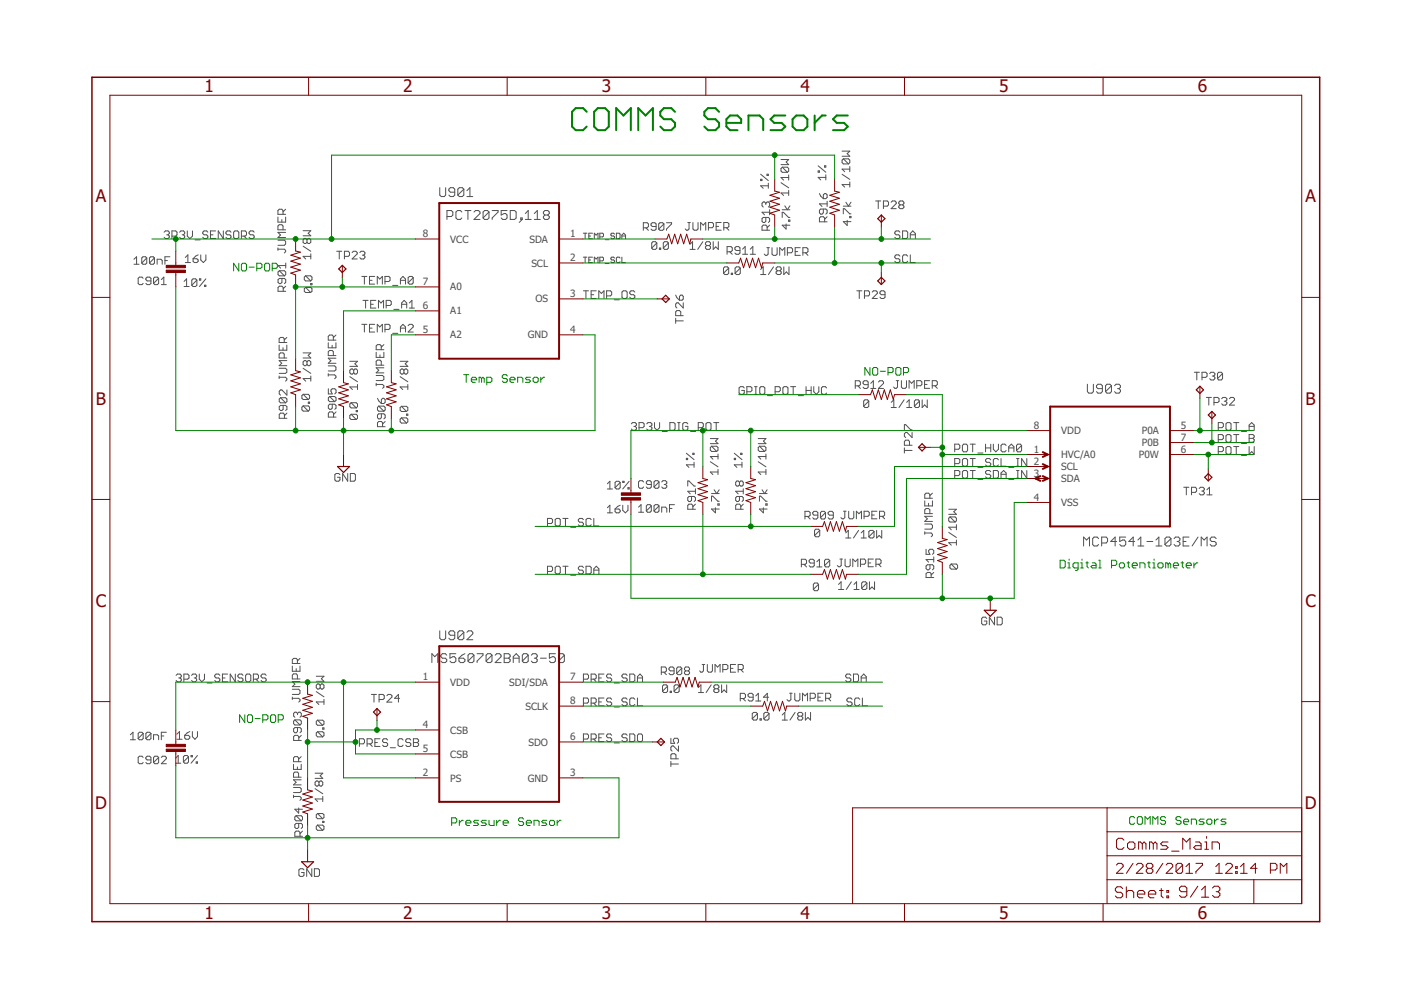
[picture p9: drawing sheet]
<svg xmlns="http://www.w3.org/2000/svg" width="297mm" height="210mm" viewBox="0 0 297 210" stroke-linecap="round" stroke-linejoin="round" font-family="sans-serif">
<defs><g id="words">
<g font-size="3.7" fill="#800000">
<text x="43.4" y="19.6">1</text>
<text x="85.5" y="19.6">2</text>
<text x="127.6" y="19.6">3</text>
<text x="169.7" y="19.6">4</text>
<text x="211.8" y="19.6">5</text>
<text x="253.9" y="19.6">6</text>
<text x="20.3" y="42.9">A</text>
<text x="276.8" y="42.9">A</text>
<text x="20.3" y="85.8">B</text>
<text x="276.8" y="85.8">B</text>
<text x="20.3" y="128.6">C</text>
<text x="276.8" y="128.6">C</text>
<text x="20.2" y="171.5">D</text>
<text x="276.6" y="171.5">D</text>
<text x="43.4" y="194.8">1</text>
<text x="85.5" y="194.8">2</text>
<text x="127.6" y="194.8">3</text>
<text x="169.7" y="194.8">4</text>
<text x="211.8" y="194.8">5</text>
<text x="253.9" y="194.8">6</text>
</g>
<g font-size="2.1" fill="#505050">
<text x="89.6" y="50.3">8</text>
<text x="95.5" y="51.4">VCC</text>
<text x="112.3" y="51.4">SDA</text>
<text x="120.9" y="50.3">1</text>
<text x="112.7" y="56.5">SCL</text>
<text x="120.9" y="55.4">2</text>
<text x="89.6" y="60.5">7</text>
<text x="89.6" y="65.5">6</text>
<text x="95.5" y="61.6">A0</text>
<text x="113.5" y="64.1">OS</text>
<text x="120.9" y="63">3</text>
<text x="89.6" y="70.6">5</text>
<text x="95.5" y="66.7">A1</text>
<text x="95.5" y="71.7">A2</text>
<text x="111.9" y="71.7">GND</text>
<text x="120.9" y="70.6">4</text>
<text x="219.2" y="90.9">8</text>
<text x="225" y="92.1">VDD</text>
<text x="242.1" y="92.1">P0A</text>
<text x="242.1" y="94.6">P0B</text>
<text x="250.4" y="90.9">5</text>
<text x="250.4" y="93.5">7</text>
<text x="219.2" y="96">1</text>
<text x="219.2" y="98.6">2</text>
<text x="219.2" y="101.1">3</text>
<text x="225" y="97.1">HVC/A0</text>
<text x="225" y="99.7">SCL</text>
<text x="241.4" y="97.1">P0W</text>
<text x="250.4" y="96">6</text>
<text x="219.2" y="106.2">4</text>
<text x="225" y="102.2">SDA</text>
<text x="225" y="107.3">VSS</text>
<text x="89.6" y="144.3">1</text>
<text x="95.5" y="145.4">VDD</text>
<text x="108" y="145.4">SDI/SDA</text>
<text x="120.9" y="144.3">7</text>
<text x="120.9" y="149.3">8</text>
<text x="89.6" y="154.4">4</text>
<text x="95.5" y="155.5">CSB</text>
<text x="111.4" y="150.5">SCLK</text>
<text x="89.6" y="159.5">5</text>
<text x="95.5" y="160.6">CSB</text>
<text x="112.1" y="158.1">SDO</text>
<text x="120.9" y="157">6</text>
<text x="89.6" y="164.6">2</text>
<text x="95.5" y="165.7">PS</text>
<text x="111.9" y="165.7">GND</text>
<text x="120.9" y="164.6">3</text>
</g>
</g></defs>
<g fill="none" stroke="#505050" stroke-width=".21">
<path d="M93.2 39.8v1.6l.4 .3h.6l.3-.3v-1.6M161.3 38h.2v.3h-.2zM161.3 36.9l1.6 1.4M162.6 36.9h.3v.3h-.3zM162.9 39.4h-1.6l.5 .5M162.9 38.8v1.1M165.6 38.7l1.6 1.1M165.6 33.8h1.6l-.5 .6 .5 .5h-1.6M165.9 35.5h1l.3 .2v.6l-.3 .2M165.9 35.5l-.3 .2v.6l.3 .2h1M165.9 35.5l1 1M167.2 37.1v1.1"/>
<path d="M167.2 37.6h-1.6l.5 .6M173.5 36.2h.2v.3h-.2zM173.5 35.2l1.6 1.3M174.8 35.2h.3v.2h-.3zM175.1 37.6h-1.6l.5 .5M175.1 37.1v1M178.5 37l1.7 1M178.5 32h1.7l-.6 .6 .6 .5h-1.7M178.8 33.7h1.1l.3 .3v.5l-.3 .3M178.8 33.7l-.3 .3v.5l.3 .3h1.1M178.8 33.7l1.1 1.1M180.2 35.3v1.1"/>
<path d="M180.2 38.6v1.1M180.2 39.1h-1.7l.6 .6M180.2 35.9h-1.7l.6 .5M28.4 55l.6-.6v1.6M28.4 56h1.1M30.4 59l-.3-.2h-.6l-.2 .2v1.1l.2 .2h.6l.3-.2M31.1 54.7v1.1l-.2 .2h-.6l-.2-.2M31.1 54.7l-.2-.3h-.6l-.2 .3v1.1M31.1 54.7l-1 1.1M32 59.6h-.8l-.3-.3v-.3l.3-.2h.5l.3 .2v1.1l-.3 .2h-.5l-.3-.2M32.7 54.7v1.1l-.2 .2h-.5l-.3-.2M32.7 54.7l-.2-.3h-.5l-.3 .3v1.1"/>
<path d="M32.7 54.7l-1 1.1M33.3 56v-1h.8l.3 .2v.8M33.6 59l-.2-.2h-.6l-.2 .2v1.1M33.6 59v1.1l-.2 .2h-.6l-.2-.2M33.6 59l-1 1.1M34.2 59.3l.5-.5v1.5M34.8 49.2l.3-.2h.5l.3 .2v.3l-.3 .3M35 55.2h.5M35.3 49.8h.3M35.6 49.8l.3 .3v.2l-.3 .3h-.5l-.3-.3M36 54.4h-1v1.6M36.4 50.1h.9l.2-.3v-.6l-.2-.2h-.9v1.6"/>
<path d="M38.1 49.2l.3-.2h.5l.3 .2v.3l-.3 .3M38.6 49.8h.3M38.9 49.8l.3 .3v.2l-.3 .3h-.5l-.3-.3M39 59.7l.6-.6v1.6M39.3 54.6l.5-.6v1.7M39.3 55.7h1.1M39.7 49v1.1l.6 .5 .5-.5v-1.1M40.9 54.9h.8l.3 .2v.3l-.3 .3h-.5l-.3-.3zM41.4 50.9h1M41.7 59.4l-.2-.3h-.6l-.2 .3v1.1M41.7 59.4v1.1l-.2 .2h-.6l-.2-.2M41.7 59.4l-1 1.1"/>
<path d="M42 54l-.5 .3-.6 .6M42.3 59.1h.3v.3h-.3zM42.6 54v1.1l.5 .6 .5-.6v-1.1M43.6 59.1l-1.3 1.6M44.1 49.2l-.3-.2h-.5l-.3 .2v.3l.3 .3h.5l.3 .3v.2l-.3 .3h-.5l-.3-.3M44.6 49.8h.6M45.7 49h-1.1v1.6h1.1M47.3 49v1.6l-1-1.6v1.6M49 49.2l-.3-.2h-.5l-.3 .2v.3l.3 .3h.5l.3 .3v.2l-.3 .3h-.5l-.3-.3M49.5 49.2l.3-.2h.6l.2 .2v1.1l-.2 .3h-.6l-.3-.3zM51.2 50.1h.8l.3-.3v-.6l-.3-.2h-.8v1.6M51.7 50.1l.6 .5"/>
<path d="M53.9 49.2l-.3-.2h-.5l-.3 .2v.3l.3 .3h.5l.3 .3v.2l-.3 .3h-.5l-.3-.3M58.9 52.8h1.4l.3 .3v.3l-.3 .2M58.9 46v1.1h1.7v-1.1M58.9 50.9h1.4l.3 .3v.5l-.3 .3h-1.4M58.9 52.6v.5M59.2 57.4h1.1l.3 .3v.5l-.3 .3M59.2 57.4l-.3 .3v.5l.3 .3h1.1M59.2 57.4l1.1 1.1M59.8 46.5v.6M59.8 59v.9l-.3 .2h-.3l-.3-.2v-.6l.3-.3h1.1l.3 .3v.6l-.3 .2M60 45.4v-.8l-.2-.2h-.6l-.3 .2v.8h1.7M60 48.7v-.8l-.2-.3h-.6l-.3 .3v.8h1.7"/>
<path d="M60.6 49.3h-1.7l.6 .5-.6 .6h1.7M60.6 44.4l-.6 .5M60.6 55.8v1.1M60.6 56.3h-1.7l.6 .6M64.3 52.2l1.6 1.1M64.3 48.9h1.6l-.6 .6 .6 .5h-1.6M64.8 58.5l-.3 .3v.5l.3 .3h1.1M64.8 58.5h1.1l.2 .3v.5l-.2 .3M64.8 58.5l1.1 1.1M65.1 50.8l.2-.3h.3l.3 .3v.6l-.3 .2h-.3l-.2-.2M65.1 50.8l-.3-.3h-.3l-.2 .3v.6l.2 .2h.3l.3-.2M65.1 50.8v.6"/>
<path d="M65.9 53.8v1.1M65.9 54.4h-1.6l.5 .5M71.4 53.3h1.1M71.9 53.3v1.6M73 54.4h.8l.3-.3v-.5l-.3-.3h-.8v1.6M74.7 53.6l.2-.3h.6l.2 .3v.2l-1 1.1h1M76.3 53.6l.3-.3h.5l.3 .3v.2l-.3 .3M76.7 58.6h1.1M76.8 54.1h.3M77.1 54.1l.3 .3v.2l-.3 .3h-.5l-.3-.3M77.3 58.6v1.6M78.3 59.4h.6"/>
<path d="M79.4 58.6h-1.1v1.6h1.1M81.6 59.7h.8l.3-.3v-.5l-.3-.3h-.8v1.6M84.9 59.4h1.1M87.6 58.9l-.2-.3h-.6l-.3 .3v1.1M87.6 58.9v1.1l-.2 .2h-.6l-.3-.2M87.6 58.9l-1.1 1.1M94.8 45.9h.9l.3-.3v-.6l-.3-.4h-.9v1.9M96.4 40.7h-.9l-.3-.3v-.3l.3-.3h.6l.3 .3v1.3l-.3 .3h-.6l-.3-.3M97.9 45l-.3-.4h-.6l-.3 .4v1.2l.3 .3h.6l.3-.3M98.3 40.1v1.3l-.3 .3h-.6l-.3-.3M98.3 40.1l-.3-.3h-.6l-.3 .3v1.3M98.3 40.1l-1.2 1.3"/>
<path d="M98.6 44.6h1.2M99 41.7h1.2M99 40.4l.6-.6v1.9M99.2 44.6v1.9M100.5 45l.3-.4h.7l.3 .4v.3l-1.3 1.2h1.3M103.7 45l-.3-.4h-.7l-.3 .4v1.2M103.7 45v1.2l-.3 .3h-.7l-.3-.3M103.7 45l-1.3 1.2M104.4 44.6h1.2v.4l-1.2 1.2v.3M107.5 44.6h-1.2v1l.9-.3 .3 .3v.6l-.3 .3h-.6l-.3-.3M108.2 44.6h.9l.3 .4v1.2l-.3 .3h-.9zM110.4 46.2h.3v.3h-.3z"/>
<path d="M110.7 46.5l-.6 .7M111.4 46.5h1.2M111.4 45.3l.6-.7v1.9M113.3 46.5h1.3M113.3 45.3l.6-.7v1.9M115.5 45.6l-.3-.3v-.3l.3-.4h.6l.4 .4v.3l-.4 .3M115.5 45.6l-.3 .3v.3l.3 .3h.6l.4-.3v-.3l-.4-.3M115.5 45.6h.6M123.7 49.4h.7M123.7 54.5h.7M124.1 49.4v1.2M124.1 54.5v1.2"/>
<path d="M124.8 50h.4M124.8 55.1h.4M125.6 49.4h-.8v1.2h.8M125.6 54.5h-.8v1.2h.8M126 50.6v-1.2l.4 .4 .4-.4v1.2M126 55.7v-1.2l.4 .4 .4-.4v1.2M127.2 50.2h.6l.2-.2v-.4l-.2-.2h-.6v1.2M127.2 55.3h.6l.2-.2v-.4l-.2-.2h-.6v1.2M128.3 50.8h.8M128.3 55.9h.8M130.3 49.6l-.2-.2h-.4l-.2 .4 .2 .2h.4l.2 .4-.2 .2h-.4l-.2-.2M130.3 54.7l-.2-.2h-.4l-.2 .4 .2 .2h.4l.2 .4-.2 .2h-.4l-.2-.2"/>
<path d="M130.7 49.4h.6l.2 .2v.8l-.2 .2h-.6zM131.5 54.7l-.2-.2h-.4l-.2 .2v.8l.2 .2h.4l.2-.2M131.8 50h.8M131.8 50.6v-.8l.4-.4 .4 .4v.8M131.8 54.5v1.2h.8M136.4 48.3h.8l.3-.3v-.5l-.3-.3h-.8v1.6M136.9 48.3l.6 .5M139.1 48h-.8l-.3-.2v-.3l.3-.3h.5l.3 .3v1.1l-.3 .2h-.5l-.3-.2M139.3 51.5l-.3-.3h-.6l-.2 .3v1.1M139.3 51.5v1.1l-.3 .3h-.6l-.2-.3M139.3 51.5l-1.1 1.1M139.8 52.6h.3v.3h-.3z"/>
<path d="M140.8 47.5v1.1l-.3 .2h-.6l-.2-.2M140.8 47.5l-.3-.3h-.6l-.2 .3v1.1M140.8 47.5l-1.1 1.1M141.3 47.2h1.1v.3l-1.1 1.1v.2M141.7 51.5l-.3-.3h-.5l-.3 .3v1.1M141.7 51.5v1.1l-.3 .3h-.5l-.3-.3M141.7 51.5l-1.1 1.1M145.8 47.2h.6M146.1 47.2v1.3l-.3 .3h-.3l-.2-.3M146.3 52.9h1.1M146.3 51.8l.5-.6v1.7M146.9 47.2v1.3l.3 .3h.5l.3-.3v-1.3"/>
<path d="M148.5 48.8v-1.6l.6 .5 .5-.5v1.6M149 51.2l-1.1 1.7M149.8 52.1l-.2-.3v-.3l.2-.3h.6l.2 .3v.3l-.2 .3M149.8 52.1l-.2 .2v.3l.2 .3h.6l.2-.3v-.3l-.2-.2M149.8 52.1h.6M150.2 48.3h.8l.3-.3v-.5l-.3-.3h-.8v1.6M151.2 51.2v1.7l.5-.6 .6 .6v-1.7M151.8 48h.6M152.9 47.2h-1.1v1.6h1.1M153.5 48.3h.8l.2-.3v-.5l-.2-.3h-.8v1.6M154 48.3l.5 .5M154.2 53.4h.8l.3-.3v-.5l-.3-.3h-.8v1.6"/>
<path d="M154.5 56.9l-.3-.3h-.5l-.3 .3v1M154.5 56.9v1l-.3 .3h-.5l-.3-.3M154.5 56.9l-1.1 1M154.7 53.4l.6 .5M155 57.9h.3v.3h-.3zM156.9 53.1h-.8l-.3-.3v-.2l.3-.3h.5l.3 .3v1.1l-.3 .2h-.5l-.3-.2M157 56.9l-.3-.3h-.6l-.2 .3v1M157 56.9v1l-.3 .3h-.6l-.2-.3M157 56.9l-1.1 1M157.4 52.8l.6-.5v1.6M157.4 53.9h1.1M159.1 53.9h1.1"/>
<path d="M159.1 52.8l.5-.5v1.6M161.3 58.2h1.1M161.3 57.1l.5-.5v1.6M162.4 46.1v.8l-.3 .3h-.3l-.2-.3v-.5l.2-.3h1.1l.3 .3v.5l-.3 .3M162.4 43.1l-.3-.3h-.3l-.2 .3v.5l.2 .3M162.4 43.1v.3M162.4 43.1l.2-.3h.3l.3 .3v.5l-.3 .3M162.6 52.5h.5M162.6 48.8v-.8l-.2-.3h-.6l-.2 .3v.8h1.6M162.9 52.5v1.4l-.3 .2h-.3l-.3-.2M163.2 45h-1.6l.5 .6M163.2 47.7l-.6 .6"/>
<path d="M163.2 44.4v1.2M163.7 52.5v1.4l.3 .2h.5l.3-.2v-1.4M164 56.6l-1.1 1.6M164.8 57.4l-.3-.3v-.2l.3-.3h.6l.2 .3v.2l-.2 .3M164.8 57.4l-.3 .3v.2l.3 .3h.6l.2-.3v-.2l-.2-.3M164.8 57.4h.6M165.3 54.1v-1.6l.6 .6 .5-.6v1.6M165.8 46.1v-1.1h.3l1.1 1.1h.3M165.8 44.5h1.7M166.2 56.6v1.6l.5-.5 .6 .5v-1.6M166.4 43.6l.5 .9 .6-.9M166.7 47.5v1.1l-.9-.8h1.7"/>
<path d="M166.9 53.6h.9l.2-.3v-.5l-.2-.3h-.9v1.6M167.2 46.7h.3v.2h-.3zM167.2 40.9h-1.6l.5 .5M167.2 40.4v1M168.6 53.3h.5M169.7 52.5h-1.1v1.6h1.1M170.2 53.6h.8l.3-.3v-.5l-.3-.3h-.8v1.6M170.8 53.6l.5 .5M173.7 41l.3 .6 .6 .5M174.6 44.3v.8l-.3 .3h-.3l-.3-.3v-.5l.3-.3h1.1l.3 .3v.5l-.3 .3M174.6 41.3l.2-.3h.3l.3 .3v.5l-.3 .3h-.5zM174.8 47v-.8l-.2-.2h-.6l-.3 .2v.8h1.7"/>
<path d="M175.4 46l-.6 .5M175.4 42.7v1.1M175.4 43.2h-1.7l.6 .6M178.8 45.3v-1h.3l1 1h.3M178.8 43.7h1.6M179.3 42.9l.6 .8 .5-.8M179.6 46.7v1.1l-.8-.8h1.6M180.1 45.9h.3v.3h-.3zM185.7 42.6h1M186.2 42.6v1.6M187.3 43.7h.8l.3-.3v-.5l-.3-.3h-.8v1.6M188.9 42.9l.3-.3h.5l.3 .3v.3l-1.1 1h1.1"/>
<path d="M190.8 54.3l-.3-.3h-.5l-.3 .3v.3l.3 .3h.5l.3 .2v.3l-.3 .3h-.5l-.3-.3M190.8 49.2l-.3-.2h-.5l-.3 .2v.3l.3 .3h.5l.3 .3v.2l-.3 .3h-.5l-.3-.3M190.8 43.4l-.2 .3v.3l.2 .2h.6l.2-.2v-.3l-.2-.3M190.8 43.4l-.2-.2v-.3l.2-.3h.6l.2 .3v.3l-.2 .2M190.8 43.4h.6M191.4 49h.8l.2 .2v1.1l-.2 .3h-.8zM192.4 54.3l-.2-.3h-.6l-.2 .3v1.1l.2 .3h.6l.2-.3M193 54v1.7h1.1M193 49.8h1.1M193 50.6v-1.1l.5-.5 .6 .5v1.1M34.2 60.3h1.1M39 60.7h1.1"/>
<path d="M43.4 60.5h.2v.2h-.2zM59.2 80h1.3l.3 .3v.2l-.3 .3M59.2 73.2v1.1h1.6v-1.1M59.2 78.1h1.3l.3 .3v.5l-.3 .3h-1.3M59.2 79.7v.6M60 73.7v.6M60 61.8v-.8l-.2-.3h-.6l-.3 .3v.8h1.7M60.3 72.6v-.8l-.3-.3h-.5l-.3 .3v.8h1.6M60.3 75.9v-.8l-.3-.3h-.5l-.3 .3v.8h1.6M60.6 60.7l-.6 .5M60.8 76.5h-1.6l.5 .5-.5 .5h1.6M60.8 71.5l-.5 .6"/>
<path d="M64.3 74.8h1.6l-.6 .6 .6 .5h-1.6M64.3 78.1l1.6 1.1M64.8 60.9l-.3 .3v.5l.3 .3h1.1M64.8 60.9h1.1l.2 .3v.5l-.2 .3M64.8 60.9l1.1 1.1M65.1 76.7l-.3-.2h-.3l-.2 .2v.6l.2 .2h.3l.3-.2M65.1 76.7l.2-.2h.3l.3 .2v.6l-.3 .2h-.3l-.2-.2M65.1 76.7v.6M65.9 60.1h.2v.3h-.2zM65.9 79.7v1.1M69.6 79.5h1.4l.2 .3v.2l-.2 .3M69.6 72.7v1h1.6v-1"/>
<path d="M69.6 77.6h1.4l.2 .3v.5l-.2 .3h-1.4M69.6 79.2v.6M70.4 73.2v.5M70.7 72.1v-.8l-.3-.3h-.5l-.3 .3v.8h1.6M70.7 75.4v-.8l-.3-.3h-.5l-.3 .3v.8h1.6M71.2 75.9h-1.6l.5 .6-.5 .5h1.6M71.2 71l-.5 .6M74.2 79.9l1.6 1M74.2 76.6h1.6l-.6 .5 .6 .6h-1.6M75 78.5l-.3-.3h-.3l-.2 .3v.5l.2 .3h.3l.3-.3M75 78.5l.2-.3h.3l.3 .3v.5l-.3 .3h-.3l-.2-.3M75 78.5v.5"/>
<path d="M76.7 68.8h1.1M77 63.7h1M77.3 68.8v1.6M77.5 63.7v1.6M78.3 69.6h.6M78.6 64.5h.5M79.4 68.8h-1.1v1.6h1.1M79.7 63.7h-1.1v1.6h1.1M79.8 74.7v1.1h1.6v-1.1M79.8 79.6h1.3l.3 .3v.5l-.3 .3h-1.3M80 60.2v-1.6l.5 .6 .6-.6v1.6M80 70.4v-1.6l.5 .5 .6-.5v1.6"/>
<path d="M80.2 65.3v-1.6l.6 .5 .5-.5v1.6M80.6 75.2v.6M80.8 74.1v-.8l-.2-.2h-.6l-.2 .2v.8h1.6M80.8 77.4v-.8l-.2-.3h-.6l-.2 .3v.8h1.6M81.4 78h-1.6l.5 .5-.5 .6h1.6M81.4 73.1l-.6 .5M81.6 69.8h.8l.3-.2v-.6l-.3-.2h-.8v1.6M81.9 64.8h.8l.3-.3v-.5l-.3-.3h-.8v1.6M83.2 70.7h1.1M83.2 60.5h1.1M83.5 65.6h1.1M84.8 76.6h1.7l-.6 .5 .6 .6h-1.7"/>
<path d="M84.8 79.9l1.7 1M84.9 69.6h1.1M84.9 60.2v-1l.5-.6 .6 .6v1M84.9 70.4v-1.1l.5-.5 .6 .5v1.1M85.2 64.5h1M85.2 65.3v-1.1l.5-.5 .5 .5v1.1M85.6 78.5l-.2-.3h-.3l-.3 .3v.5l.3 .3h.3l.2-.3M85.6 78.5l.3-.3h.3l.3 .3v.5l-.3 .3h-.3l-.3-.3M85.6 78.5v.5M86.5 69l.3-.2h.6l.2 .2v.3l-1.1 1.1h1.1M86.8 65.3h1.1M86.8 64.2l.5-.5v1.6"/>
<path d="M123.7 61.7h1.1M124.2 61.7v1.6M125.3 62.5h.6M126.4 61.7h-1.1v1.6h1.1M127 63.3v-1.6l.5 .5 .6-.5v1.6M128.6 62.7h.8l.3-.2v-.6l-.3-.2h-.8v1.6M130.2 63.6h1.1M132.1 61.7h.6l.3 .2v1.1l-.3 .3h-.6l-.2-.3v-1.1zM134.6 61.9l-.3-.2h-.5l-.3 .2v.3l.3 .3h.5l.3 .2v.3l-.3 .3h-.5l-.3-.3M143.3 68h1.6M143.3 67.5v1.1M143.3 62.6l.2 .5 .6 .5"/>
<path d="M144.1 62.8l.2-.2h.3l.3 .2v.6l-.3 .2h-.5zM144.3 66.9v-.8l-.2-.3h-.6l-.2 .3v.8h1.6M144.9 64.2v1.1l-1.1-1.1h-.3l-.2 .3v.5l.2 .3M181.7 61.7h1M182.2 61.7v1.6M183.3 62.7h.8l.3-.2v-.6l-.3-.2h-.8v1.6M184.9 61.9l.3-.2h.5l.3 .2v.3l-1.1 1.1h1.1M187.6 62.5h-.8l-.2-.3v-.3l.2-.2h.6l.2 .2v1.1l-.2 .3h-.6l-.2-.3M253.2 78.9h1.1M253.7 78.9v1.7M256.5 79.2l.3-.3h.5l.3 .3v.3l-.3 .2M257 79.7h.3"/>
<path d="M257.3 79.7l.3 .3v.3l-.3 .3h-.5l-.3-.3M259.2 79.2l-.3-.3h-.5l-.3 .3v1.1M259.2 79.2v1.1l-.3 .3h-.5l-.3-.3M259.2 79.2l-1.1 1.1M59.5 84.3l-.3 .3v.5l.3 .3h1.1M59.5 84.3h1.1l.2 .3v.5l-.2 .3M59.5 84.3l1.1 1.1M60 86v.8l-.2 .2h-.3l-.3-.2v-.6l.3-.2h1.1l.2 .2v.6l-.2 .2M60.3 88.7v-.8l-.3-.3h-.5l-.3 .3v.8h1.6M60.8 82.7v1.1l-1-1.1h-.3l-.3 .3v.5l.3 .3M60.8 87.6l-.5 .5M64.3 86.1l-.3 .2v.6l.3 .3h1.1"/>
<path d="M64.3 83.6l-.3 .3v.5l.3 .3h1.1M64.3 86.1h1.1l.2 .2v.6l-.2 .3M64.3 83.6h1.1l.2 .3v.5l-.2 .3M64.3 86.1l1.1 1.1M64.3 83.6l1.1 1.1M65.4 85.3h.2v.2h-.2zM65.9 80.3h-1.6l.5 .5M69.6 82.4v1.1h.8l-.2-.5v-.3l.2-.3h.6l.2 .3v.5l-.2 .3M69.9 84.1h1.1l.2 .2v.6l-.2 .3M69.9 84.1l-.3 .2v.6l.3 .3h1.1M69.9 84.1l1.1 1.1M70.4 85.7v.8l-.2 .3h-.3l-.3-.3v-.5l.3-.3h1.1l.2 .3v.5l-.2 .3"/>
<path d="M70.7 88.4v-.8l-.3-.3h-.5l-.3 .3v.8h1.6M71.2 87.3l-.5 .6M74.4 87.8l-.2 .3v.6l.2 .2h1.1M74.4 85.4l-.2 .3v.5l.2 .3h1.1M74.4 87.8h1.1l.3 .3v.6l-.3 .2M74.4 85.4h1.1l.3 .3v.5l-.3 .3M74.4 87.8l1.1 1.1M74.4 85.4l1.1 1.1M75.5 87h.3v.3h-.3zM75.8 81.5v1.1M75.8 82h-1.6l.5 .6M79.8 81.5h1.3l.3 .3v.3l-.3 .2"/>
<path d="M79.8 81.3v.5M80 84.5l.3 .5 .6 .6M80.3 86.1h1.1l.3 .3v.5l-.3 .3M80.3 86.1l-.3 .3v.5l.3 .3h1.1M80.3 86.1l1.1 1.1M80.9 87.7v.9l-.3 .2h-.3l-.3-.2v-.6l.3-.3h1.1l.3 .3v.6l-.3 .2M81.1 84.5h.3l.3 .2v.6l-.3 .3h-.5v-.9zM81.1 90.5v-.9l-.2-.2h-.6l-.3 .2v.9h1.7M81.7 89.4l-.6 .5M85.1 88.6l-.3 .3v.5l.3 .3h1.1M85.1 86.1l-.3 .3v.6l.3 .2h1.1M85.1 88.6h1.1l.3 .3v.5l-.3 .3"/>
<path d="M85.1 86.1h1.1l.3 .3v.6l-.3 .2M85.1 88.6l1.1 1.1M85.1 86.1l1.1 1.1M86.2 87.8h.3v.3h-.3zM86.5 82h-1.7l.6 .6M86.5 81.5v1.1M133.9 89.9l.2-.3h.6l.2 .3v.2l-.2 .3M134.4 90.4h.3M134.7 90.4l.2 .3v.3l-.2 .2h-.6l-.2-.2M135.5 90.7h.8l.3-.3v-.5l-.3-.3h-.8v1.6M137.1 89.9l.3-.3h.5l.3 .3v.2l-.3 .3M137.7 90.4h.2"/>
<path d="M137.9 90.4l.3 .3v.3l-.3 .2h-.5l-.3-.2M138.8 89.6v1.1l.5 .5 .5-.5v-1.1M140.4 91.5h1.1M142 89.6h.9l.2 .3v1.1l-.2 .2h-.9zM143.7 89.6h.5M143.7 91.2h.5M143.9 89.6v1.6M145.5 97.2h.3v.3h-.3zM145.5 96.1l1.7 1.4M145.8 89.9l-.2-.3h-.6l-.2 .3v1.1l.2 .2h.6l.2-.2v-.6h-.5M146.4 91.5h1.1M146.9 96.1h.3v.3h-.3z"/>
<path d="M147.2 98.6h-1.7l.6 .5M147.2 98v1.1M148 90.7h.8l.3-.3v-.5l-.3-.3h-.8v1.6M149.9 89.6h.6l.2 .3v1.1l-.2 .2h-.6l-.2-.2v-1.1zM150.6 93h1.6l-.5 .5 .5 .6h-1.6M150.6 97.9l1.6 1.1M150.9 94.6l-.3 .3v.5l.3 .3h1.1M150.9 94.6h1.1l.2 .3v.5l-.2 .3M150.9 94.6l1.1 1.1M151.3 89.6h1.1M151.8 89.6v1.6M152.2 96.8h-1.6l.6 .5"/>
<path d="M152.2 96.3v1M152.2 99.5v1.1M155.7 97.2h.3v.3h-.3zM155.7 96.1l1.6 1.4M157 96.1h.3v.3h-.3zM157.3 98.6h-1.6l.5 .5M157.3 98v1.1M157.8 82.3l-.3-.3h-.5l-.3 .3v1l.3 .3h.5l.3-.3v-.5h-.6M158.3 83.1h.9l.2-.3v-.5l-.2-.3h-.9v1.6M160 83.6h.5M160 82h.5M160.3 82v1.6"/>
<path d="M160.8 97.9l1.6 1.1M160.8 93h1.6l-.5 .5 .5 .6h-1.6M161 94.6h1.1l.3 .3v.5l-.3 .3M161 94.6l-.2 .3v.5l.2 .3h1.1M161 94.6l1.1 1.1M161.3 82h.6l.3 .3v1l-.3 .3h-.6l-.2-.3v-1zM162.4 96.3v1M162.4 99.5v1.1M162.4 96.8h-1.6l.5 .5M162.7 83.9h1.1M164.3 83.1h.9l.2-.3v-.5l-.2-.3h-.9v1.6M166.2 82h.6l.3 .3v1l-.3 .3h-.6l-.2-.3v-1z"/>
<path d="M167.6 82h1.1M168.2 82v1.6M169.2 83.9h1.1M170.9 82.8h1.1M170.9 82v1.6M172 82v1.6M172.5 82v1.1l.6 .5 .5-.5v-1.1M175.3 82.3l-.3-.3h-.6l-.2 .3v1l.2 .3h.6l.3-.3M181.3 81.8h.9l.2-.2v-.6l-.2-.3h-.9v1.7M181.9 81.8l.5 .6M184.1 81.6h-.9l-.2-.3v-.3l.2-.3h.6l.3 .3v1.1l-.3 .3h-.6l-.2-.3M184.2 85l-.3-.2h-.5l-.3 .2v1.1"/>
<path d="M184.2 85v1.1l-.3 .3h-.5l-.3-.3M184.2 85l-1.1 1.1M184.6 82.4h1.1M184.6 81.3l.6-.6v1.7M186.2 81l.3-.3h.6l.2 .3v.3l-1.1 1.1h1.1M189 86.4h1M189 85.3l.5-.5v1.6M190 80.7h.5M190.3 80.7v1.4l-.3 .2h-.3l-.2-.2M191.1 80.7v1.4l.3 .2h.5l.3-.2v-1.4M191.7 84.8l-1.1 1.6M191.7 95.5h1.7"/>
<path d="M191.7 91.1v-1.1h.3l1.1 1.1h.3M191.7 95v1.1M192.2 86.4h1.1M192.2 85.3l.6-.5v1.6M192.7 82.3v-1.6l.6 .6 .5-.6v1.6M192.8 94.4v-.8l-.2-.3h-.6l-.3 .3v.8h1.7M193.4 91.7v1.1l-1.1-1.1h-.3l-.3 .3v.5l.3 .3M194.4 81.8h.8l.3-.3v-.5l-.3-.3h-.8v1.6M194.9 85l-.2-.2h-.6l-.2 .2v1.1M194.9 85v1.1l-.2 .3h-.6l-.2-.3M194.9 85l-1 1.1M195.5 84.8v1.6l.5-.5 .6 .5v-1.6"/>
<path d="M196 81.5h.6M197.1 80.7h-1.1v1.6h1.1M197.7 81.8h.8l.2-.3v-.5l-.2-.3h-.8v1.6M198.2 81.8l.5 .5M202.4 95.2h.8l.3-.2v-.6l-.3-.2h-.8v1.6M202.4 98.3h.8l.3-.3v-.5l-.3-.3h-.8v1.6M204 94.4l.3-.2h.6l.2 .2v1.1l-.2 .3h-.6l-.3-.3zM204.3 97.2h.6l.2 .3v1.1l-.2 .2h-.6l-.3-.2v-1.1zM205.7 94.2h1.1M205.7 99.8h1.1M205.7 97.2h1.1M206.2 94.2v1.6"/>
<path d="M206.2 97.2v1.6M206.2 99.8v1.6M207.3 96.1h1.1M207.3 99.1h1.1M209 94.2v1.6M209 95h1.1M210.1 97.5l-.3-.3h-.6l-.2 .3v.2l.2 .3h.6l.3 .3v.3l-.3 .2h-.6l-.2-.2M210.1 94.2v1.6M210.6 94.2v1l.5 .6 .6-.6v-1M210.6 99.8h.8l.3 .2v1.1l-.3 .3h-.8zM211.7 97.5l-.3-.3h-.5l-.3 .3v1.1l.3 .2h.5l.3-.2M212.2 97.2v1.6h1.1"/>
<path d="M213.3 94.4l-.3-.2h-.5l-.3 .2v1.1l.3 .3h.5l.3-.3M213.9 95h1.1M213.9 95.8v-1.1l.5-.5 .6 .5v1.1M213.9 99.1h1.1M215.5 99.8h.5M215.5 97.2h.5M215.5 98.8h.5M215.8 97.2v1.6M215.8 99.8v1.6M216.6 94.4v1.1l-.3 .3h-.5l-.3-.3M216.6 94.4l-.3-.2h-.5l-.3 .2v1.1M216.6 94.4l-1.1 1.1"/>
<path d="M217.7 97.2v1.6l-1.1-1.6v1.6M217.7 99.8v1.6l-1.1-1.6v1.6M230.5 81.5v1.5l.4 .4h.6l.3-.4v-1.5M233.7 82.4h-.9l-.3-.3v-.3l.3-.3h.6l.3 .3v1.2l-.3 .4h-.6l-.3-.4M235.6 81.8l-1.2 1.2M235.6 81.8v1.2l-.3 .4h-.6l-.3-.4M235.6 81.8l-.3-.3h-.6l-.3 .3v1.2M236.3 81.8l.3-.3h.7l.3 .3v.3l-.3 .3M236.9 82.4h.4M237.3 82.4l.3 .3v.3l-.3 .4h-.7l-.3-.4M254.8 80h.9l.2-.3v-.5l-.2-.3h-.9v1.7M255.8 84.3h1"/>
<path d="M256.3 84.3v1.6M257.4 85.3h.8l.3-.2v-.6l-.3-.2h-.8v1.6M258.3 90.7h.8l.3-.3v-.5l-.3-.3h-.8v1.6M258.3 93.2h.8l.3-.3v-.5l-.3-.3h-.8v1.7M258.3 95.8h.8l.3-.3v-.5l-.3-.3h-.8v1.6M259 84.5l.3-.2h.5l.3 .2v.3l-.3 .3M259.6 85.1h.2M259.8 85.1l.3 .2v.3l-.3 .3h-.5l-.3-.3M260.2 89.6h.5l.3 .3v1.1l-.3 .2h-.5l-.3-.2v-1.1zM260.2 92.1h.5l.3 .3v1.1l-.3 .3h-.5l-.3-.3v-1.1zM260.2 94.7h.5l.3 .3v1l-.3 .3h-.5l-.3-.3v-1zM260.7 84.5l.2-.2h.6l.2 .2v.3l-1 1.1h1"/>
<path d="M261.6 89.6h1.1M261.6 92.1h1.1M261.6 94.7h1.1M262.1 89.6v1.6M262.1 92.1v1.7M262.1 94.7v1.6M263.2 91.5h1.1M263.2 94h1.1M263.2 96.6h1.1M264.8 90.4h1.1M264.8 91.2v-1.1l.6-.5 .5 .5v1.1M264.8 92.1h.8l.3 .3v.3l-.3 .2 .3 .3v.3l-.3 .3h-.8z"/>
<path d="M264.8 94.7v1.6l.6-.5 .5 .5v-1.6M264.8 92.9h.8M72.1 100.6l-.3-.2h-.5l-.3 .2v1.1l.3 .3h.5l.3-.3v-.5h-.6M73.7 100.4v1.6l-1.1-1.6v1.6M74.3 100.4h.8l.3 .2v1.1l-.3 .3h-.8zM116.1 111h.8l.3-.3v-.5l-.3-.3h-.8v1.6M117.7 110.2l.3-.3h.5l.3 .3v1.1l-.3 .2h-.5l-.3-.2zM119.3 109.9h1.1M119.9 109.9v1.6M121 111.8h1.1M123.7 110.2l-.3-.3h-.5l-.3 .3v.2l.3 .3h.5l.3 .3v.3l-.3 .2h-.5l-.3-.2M125.3 110.2l-.2-.3h-.6l-.3 .3v1.1l.3 .2h.6l.2-.2"/>
<path d="M125.9 109.9v1.6h1.1M128.8 102.6l.5-.6v1.7M128.8 107.7l.5-.6v1.6M128.8 103.7h1.1M128.8 108.7h1.1M130.4 107.9h.8l.3 .3v.3l-.3 .2h-.5l-.3-.2zM131.5 102.3l-.3-.3h-.5l-.3 .3v1.1M131.5 102.3v1.1l-.3 .3h-.5l-.3-.3M131.5 102.3l-1.1 1.1M131.5 107.1l-.5 .3-.6 .5M132 102h.3v.3h-.3zM132 107.1v1.1l.6 .5 .5-.5v-1.1"/>
<path d="M133.1 103.4h.3v.3h-.3zM133.4 102l-1.4 1.7M135.4 107.5l.5-.5v1.6M135.4 108.6h1.1M136.5 102.2l-.3-.3h-.5l-.3 .3v1.1l.3 .2h.5l.3-.2M138.1 107.3v1l-.3 .3h-.5l-.3-.3M138.1 102.7h-.8l-.3-.3v-.2l.3-.3h.5l.3 .3v1.1l-.3 .2h-.5l-.3-.2M138.1 107.3l-.3-.3h-.5l-.3 .3v1M138.1 107.3l-1.1 1M139.7 107.3v1l-.2 .3h-.6l-.2-.3M139.7 107.3l-.2-.3h-.6l-.2 .3v1M139.7 102.2l-.2-.3h-.6l-.2 .3v1.1"/>
<path d="M139.7 102.2v1.1l-.2 .2h-.6l-.2-.2M139.7 107.3l-1 1M139.7 102.2l-1 1.1M140.3 108.6v-1.1h.8l.3 .3v.8M140.3 102.2l.3-.3h.5l.3 .3v.2l-.3 .3M140.8 102.7h.3M141.1 102.7l.3 .3v.3l-.3 .2h-.5l-.3-.2M141.9 107.8h.6M143 107h-1.1v1.6M145.8 103.1v-1.1h.3l1.1 1.1h.2M146.6 105.3v.8l-.3 .2h-.2l-.3-.2v-.6l.3-.2h1.1l.2 .2v.6l-.2 .2M146.9 108v-.8l-.3-.3h-.5l-.3 .3v.8h1.6"/>
<path d="M147.4 104.2h-1.6l.5 .5M147.4 106.9l-.5 .5M147.4 103.6v1.1M150.9 106.3v-1.1h.2l1.1 1.1h.3M150.9 104.6h1.6M151.4 103.8l.6 .8 .5-.8M151.7 107.7v1l-.8-.8h1.6M152.2 106.8h.3v.3h-.3zM152.2 100.1h-1.6l.6 .5M156.8 102.3l.3-.3h.2l.3 .3v.5l-.3 .3h-.2l-.3-.3M156.8 105.3v.8l-.3 .2h-.3l-.2-.2v-.6l.2-.2h1.1l.3 .2v.6l-.3 .2M156.8 102.3l-.3-.3h-.3l-.2 .3v.5l.2 .3h.3l.3-.3"/>
<path d="M156.8 102.3v.5M157.1 108v-.8l-.3-.3h-.6l-.2 .3v.8h1.6M157.6 103.6v1.1M157.6 106.9l-.5 .5M157.6 104.2h-1.6l.5 .5M161 106.3v-1.1h.3l1.1 1.1h.2M161 104.6h1.6M161.6 103.8l.5 .8 .5-.8M161.8 107.7v1l-.8-.8h1.6M162.4 106.8h.2v.3h-.2zM162.4 100.1h-1.6l.5 .5M169.9 119.7h.8l.3-.3v-.6l-.3-.2h-.8v1.6"/>
<path d="M170.5 119.7l.5 .5M170.7 109.5h.8l.3-.3v-.5l-.3-.3h-.8v1.6M171.2 109.5l.6 .5M172.6 119.4h-.8l-.2-.3v-.3l.2-.2h.6l.2 .2v1.1l-.2 .3h-.6l-.2-.3M173.2 119.1l.5-.5v1.6M173.4 109.2h-.8l-.3-.3v-.2l.3-.3h.5l.3 .3v1.1l-.3 .2h-.5l-.3-.2M173.8 112.5l-.3-.3h-.5l-.3 .3v1.1M173.8 112.5v1.1l-.3 .2h-.5l-.3-.2M173.8 112.5l-1.1 1.1M175 108.7v1.1l-.2 .2h-.6l-.3-.2M175 108.7l-.2-.3h-.6l-.3 .3v1.1M175 108.7l-1.1 1.1"/>
<path d="M175.9 118.8l-.3-.2h-.5l-.3 .2v1.1M175.9 118.8v1.1l-.3 .3h-.5l-.3-.3M175.9 118.8l-1.1 1.1M176.7 109.2h-.8l-.3-.3v-.2l.3-.3h.5l.3 .3v1.1l-.3 .2h-.5l-.3-.2M178.1 118.5h.5M178.4 118.5v1.4l-.3 .3h-.3l-.3-.3M178.8 108.4h.6M179.1 108.4v1.3l-.3 .3h-.2l-.3-.3M179.2 118.5v1.4l.2 .3h.6l.3-.3v-1.4M179.3 113l.6-.5v1.6M179.3 114.1h1.1M179.9 108.4v1.3l.3 .3h.5l.3-.3v-1.3"/>
<path d="M181.6 110v-1.6l.5 .5 .5-.5v1.6M182 112.5l-1 1.6M182.4 119.6h.9l.2-.2v-.6l-.2-.3h-.9v1.7M182.6 114.1h1.1M182.6 113l.5-.5v1.6M183.2 109.5h.8l.3-.3v-.6l-.3-.2h-.8v1.6M184.1 119.4h.5M184.8 109.2h.6M185.2 118.5h-1.1v1.7h1.1M185.3 112.7v1.1l-.3 .3h-.5l-.3-.3M185.3 112.7l-.3-.2h-.5l-.3 .2v1.1M185.3 112.7l-1.1 1.1"/>
<path d="M185.7 119.6h.8l.3-.2v-.6l-.3-.3h-.8v1.7M185.9 112.5v1.6l.5-.6 .5 .6v-1.6M185.9 108.4h-1.1v1.6h1.1M186.3 119.6l.5 .6M186.5 109.5h.8l.3-.3v-.6l-.3-.2h-.8v1.6M187 109.5l.6 .5M196.1 113h1.3l.3 .3v.3l-.3 .2M196.1 106.2v1.1h1.6v-1.1M196.1 111.1h1.3l.3 .3v.5l-.3 .3h-1.3M196.1 112.7v.6M196.3 116.5v1h.9l-.3-.8 .3-.2h.5l.3 .2v.6l-.3 .2M196.9 106.7v.6"/>
<path d="M197.1 108.9v-.8l-.2-.3h-.6l-.2 .3v.8h1.6M197.1 105.6v-.8l-.2-.2h-.6l-.2 .2v.8h1.6M197.2 119.7v.8l-.3 .3h-.3l-.3-.3v-.5l.3-.3h1.1l.3 .3v.5l-.3 .3M197.7 109.5h-1.6l.5 .5-.5 .6h1.6M197.7 104.6l-.6 .5M198 118.1v1.1M198 118.6h-1.7l.6 .6M201.1 112.9l1.7 1.1M201.1 108h1.7l-.6 .5 .6 .6h-1.7M201.4 109.6h1.1l.3 .3v.5l-.3 .3M201.4 109.6l-.3 .3v.5l.3 .3h1.1M201.4 109.6l1.1 1.1"/>
<path d="M201.7 119.6l-.3 .3v.5l.3 .3h1.1M201.7 119.6h1.1l.2 .3v.5l-.2 .3M201.7 119.6l1.1 1.1M202.4 100.8h.8l.3-.2v-.6l-.3-.2h-.8v1.6M202.8 115.1h-1.7l.6 .5M202.8 111.2v1.1M202.8 114.5v1.1M202.8 111.8h-1.7l.6 .5M204 100l.3-.2h.6l.2 .2v1.1l-.2 .3h-.6l-.3-.3zM207.3 101.6h1.1M210.1 100l-.3-.2h-.6l-.2 .2v.3l.2 .3h.6l.3 .2v.3l-.3 .3h-.6l-.2-.3M212.2 101.4v-1.1l.6-.5 .5 .5v1.1"/>
<path d="M212.2 100.6h1.1M213.9 101.6h1.1M215.5 101.4h.5M229.7 115.8v-1.9l.7 .6 .6-.6v1.9M232.9 114.2l-.3-.3h-.6l-.3 .3v1.2l.3 .4h.6l.3-.4M233.6 115.1h.9l.3-.3v-.6l-.3-.3h-.9v1.9M236.7 114.8h-1.2l.9-.9v1.9M238.7 113.9h-1.3v.9l.6-.3h.4l.3 .3v.6l-.3 .4h-.7l-.3-.4M240.6 114.8h-1.3l1-.9v1.9M241.3 115.8h1.2M241.3 114.5l.6-.6v1.9M243.2 114.8h1.2"/>
<path d="M245.1 115.8h1.2M245.1 114.5l.6-.6v1.9M248.3 114.2l-.4-.3h-.6l-.3 .3v1.2M248.3 114.2v1.2l-.4 .4h-.6l-.3-.4M248.3 114.2l-1.3 1.2M248.9 114.2l.3-.3h.7l.3 .3v.3l-.3 .3M249.6 114.8h.3M249.9 114.8l.3 .3v.3l-.3 .4h-.7l-.3-.4M250.8 114.8h.7M251 103.3h1.1M251.5 103.3v1.6M252.1 113.9h-1.3v1.9h1.3"/>
<path d="M252.6 104.4h.8l.3-.3v-.5l-.3-.3h-.8v1.6M254 113.9l-1.2 1.9M254.3 103.6l.2-.3h.6l.2 .3v.2l-.2 .3M254.7 115.8v-1.9l.6 .6 .6-.6v1.9M254.8 104.1h.3M255.1 104.1l.2 .3v.3l-.2 .2h-.6l-.2-.2M255.9 104.9h1.1M255.9 103.8l.5-.5v1.6M257.9 114.2l-.4-.3h-.6l-.3 .3v.3l.3 .3h.6l.4 .3v.3l-.4 .4h-.6l-.3-.4M63.6 139.6l-.5 .5M93.2 133.8v1.5l.4 .3h.6l.3-.3v-1.5M94.7 138.9l-.3-.3h-.6l-.3 .3v.3l.3 .4h.6l.3 .2v.4l-.3 .3h-.6l-.3-.3"/>
<path d="M96.4 134.7h-.9l-.3-.3v-.3l.3-.3h.6l.3 .3v1.2l-.3 .3h-.6l-.3-.3M96.6 138.6h-1.2v1l.9-.4 .3 .4v.6l-.3 .3h-.6l-.3-.3M97.3 139.6h1l.3 .2v.4l-.3 .3h-.7l-.3-.3zM98.3 134.1l-.3-.3h-.6l-.3 .3v1.2M98.3 134.1v1.2l-.3 .3h-.6l-.3-.3M98.3 134.1l-1.2 1.2M98.6 138.6l-.7 .3-.6 .7M99 134.1l.3-.3h.6l.3 .3v.3l-1.2 1.2h1.2M100.5 138.9l-.3-.3h-.7l-.3 .3v1.3M100.5 138.9v1.3l-.3 .3h-.7l-.3-.3M100.5 138.9l-1.3 1.3M101.2 138.6h1.2v.3l-1.2 1.3v.3"/>
<path d="M104.3 138.9l-.3-.3h-.6l-.3 .3v1.3M104.3 138.9v1.3l-.3 .3h-.6l-.3-.3M104.3 138.9l-1.2 1.3M105 138.9l.3-.3h.6l.3 .3v.3l-1.2 1.3h1.2M106.9 138.6h.9l.4 .3v.3l-.4 .4 .4 .2v.4l-.4 .3h-.9zM106.9 139.6h.9M108.8 139.6h1.3M112 138.9l-.3-.3h-.7l-.3 .3v1.3M112 138.9v1.3l-.3 .3h-.7l-.3-.3M112 138.9l-1.3 1.3M112.6 138.9l.4-.3h.6l.3 .3v.3l-.3 .4M113.3 139.6h.3"/>
<path d="M113.6 139.6l.3 .2v.4l-.3 .3h-.6l-.4-.3M114.6 139.6h1.2M116.1 121.2h.8l.3-.3v-.6l-.3-.2h-.8v1.6M117.8 138.6h-1.3v1l.6-.4h.3l.4 .4v.6l-.4 .3h-.6l-.3-.3M118 120.1h.5l.3 .2v1.1l-.3 .3h-.5l-.3-.3v-1.1zM119.3 120.1h1.1M119.7 138.9l-.4-.3h-.6l-.3 .3v1.3M119.7 138.9v1.3l-.4 .3h-.6l-.3-.3M119.7 138.9l-1.3 1.3M119.9 120.1v1.6M121 122h1.1M123.7 120.3l-.3-.2h-.5l-.3 .2v.3l.3 .3h.5l.3 .3v.2l-.3 .3h-.5l-.3-.3"/>
<path d="M124.2 120.1h.9l.2 .2v1.1l-.2 .3h-.9zM125.9 121.7v-1.1l.5-.5 .6 .5v1.1M125.9 120.9h1.1M173.2 120.2h1.1M173.5 123.9l-.2-.3h-.6l-.3 .3v1.1M173.5 123.9v1.1l-.2 .2h-.6l-.3-.2M173.5 123.9l-1.1 1.1M177.8 123.9l.5-.5v1.6M177.8 125h1.1M180.5 123.4l-1.1 1.6M180.8 120.2v-1.7l.6 .6 .5-.6v1.7M181.1 125h1"/>
<path d="M181.1 123.9l.5-.5v1.6M183.8 123.6v1.1l-.3 .3h-.5l-.3-.3M183.8 123.6l-.3-.2h-.5l-.3 .2v1.1M183.8 123.6l-1.1 1.1M184.3 123.4v1.6l.6-.5 .5 .5v-1.6M197.4 122.4v-.8l-.2-.2h-.6l-.3 .2v.8h1.7M198 121.4l-.6 .5M209.2 131.1l-.3-.2h-.5l-.3 .2v1.1l.3 .3h.5l.3-.3v-.5h-.5M210.9 130.9v1.6l-1.1-1.6v1.6M211.4 130.9h.8l.3 .2v1.1l-.3 .3h-.8zM27.6 155.8l.6-.5v1.5M27.6 156.8h1.1"/>
<path d="M30.4 155.5v1.1l-.3 .2h-.6l-.2-.2M30.4 155.5l-.3-.2h-.6l-.2 .2v1.1M30.4 155.5l-1.1 1.1M32 155.5v1.1l-.3 .2h-.5l-.3-.2M32 155.5l-.3-.2h-.5l-.3 .2v1.1M32 155.5l-1.1 1.1M32.6 156.8v-1h.8l.2 .2v.8M34.2 156h.5M35.3 155.3h-1.1v1.5M37.3 143.2l.3-.3h.6l.2 .3v.3l-.2 .2M37.5 155.7l.6-.6v1.6M37.5 156.7h1.1"/>
<path d="M37.9 143.7h.3M38.2 143.7l.2 .3v.3l-.2 .2h-.6l-.3-.2M39 144h.8l.3-.3v-.5l-.3-.3h-.8v1.6M39.2 155.9h.8l.2 .3v.3l-.2 .2h-.6l-.2-.2zM40.2 155.1l-.5 .3-.5 .5M40.6 143.2l.3-.3h.5l.3 .3v.3l-.3 .2M40.8 155.1v1.1l.5 .5 .6-.5v-1.1M41.2 143.7h.2M41.4 143.7l.3 .3v.3l-.3 .2h-.5l-.3-.2M42.2 142.9v1.1l.6 .5 .5-.5v-1.1M43.9 144.8h1.1M46.6 143.2l-.2-.3h-.6l-.3 .3v.3l.3 .2h.6l.2 .3v.3l-.2 .2h-.6l-.3-.2"/>
<path d="M47.2 143.7h.5M48.3 142.9h-1.1v1.6h1.1M49.9 142.9v1.6l-1.1-1.6v1.6M51.5 143.2l-.2-.3h-.6l-.3 .3v.3l.3 .2h.6l.2 .3v.3l-.2 .2h-.6l-.3-.2M52.3 142.9h.6l.3 .3v1.1l-.3 .2h-.6l-.2-.2v-1.1zM53.7 144h.8l.3-.3v-.5l-.3-.3h-.8v1.6M54.3 144l.5 .5M56.4 143.2l-.2-.3h-.6l-.2 .3v.3l.2 .2h.6l.2 .3v.3l-.2 .2h-.6l-.2-.2M62 148.1h1.3l.3 .2v.3l-.3 .3M62 141.2v1.1h1.6v-1.1M62 146.1h1.3l.3 .3v.6l-.3 .2h-1.3M62 147.8v.5"/>
<path d="M62.5 152.6h1.1l.3 .3v.5l-.3 .3M62.5 152.6l-.2 .3v.5l.2 .3h1.1M62.5 152.6l1.1 1.1M62.8 141.8v.5M63.1 140.7v-.8l-.3-.3h-.5l-.3 .3v.8h1.6M63.1 144v-.8l-.3-.3h-.5l-.3 .3v.8h1.6M63.1 151.3l.3-.3h.2l.3 .3v.5l-.3 .3M63.1 154.3v.8l-.3 .3h-.3l-.2-.3v-.6l.2-.2h1.1l.3 .2v.6l-.3 .3M63.1 151.3l-.3-.3h-.3l-.2 .3v.5l.2 .3M63.1 151.3v.2M63.4 157v-.8l-.3-.3h-.6l-.2 .3v.8h1.6M63.6 144.5h-1.6l.5 .6-.5 .5h1.6"/>
<path d="M63.9 155.9l-.5 .5M67.1 146.6l1.6 1.1M67.1 143.4h1.6l-.6 .5 .6 .6h-1.6M67.3 152.7l-.2 .3v.5l.2 .3h1.1M67.3 155.2l-.2 .2v.6l.2 .2h1.1M67.3 152.7h1.1l.3 .3v.5l-.3 .3M67.3 155.2h1.1l.3 .2v.6l-.3 .2M67.3 155.2l1.1 1M67.3 152.7l1.1 1.1M67.9 145.3l-.3-.3h-.3l-.2 .3v.5l.2 .3h.3l.3-.3M67.9 145.3l.2-.3h.3l.3 .3v.5l-.3 .3h-.3l-.2-.3M67.9 145.3v.5"/>
<path d="M68.4 154.3h.3v.3h-.3zM68.7 148.3v1.1M68.7 148.8h-1.6l.5 .6M76.2 157.7h.8l.3-.3v-.5l-.3-.3h-.8v1.7M77.8 157.7h.9l.2-.3v-.5l-.2-.3h-.9v1.7M78.4 157.7l.5 .6M78.7 147.2h1.1M79.3 147.2v1.7M79.5 157.4h.5M80.4 148.3h.8l.3-.2v-.6l-.3-.3h-.8v1.7M80.6 156.6h-1.1v1.7h1.1M82 147.5l.3-.3h.5l.3 .3v.3l-1.1 1.1h1.1"/>
<path d="M82.2 156.9l-.3-.3h-.5l-.3 .3v.3l.3 .2h.5l.3 .3v.3l-.3 .3h-.5l-.3-.3M82.7 158.5h1.1M84.7 148.1h-1l.8-.9v1.7M85.5 156.9l-.3-.3h-.5l-.3 .3v1.1l.3 .3h.5l.3-.3M87.1 156.9l-.3-.3h-.5l-.3 .3v.3l.3 .2h.5l.3 .3v.3l-.3 .3h-.5l-.3-.3M87.7 156.6h.8l.3 .3v.3l-.3 .2 .3 .3v.3l-.3 .3h-.8zM87.7 157.4h.8M91.6 140.5v-1.9l.6 .6 .6-.6v1.9M108.8 140.5v-1.3l.7-.6 .6 .6v1.3M123.7 144h.8l.3-.3v-.5l-.3-.3h-.8v1.6M123.7 149.1h.8l.3-.3v-.5l-.3-.3h-.8v1.6M123.7 156.7h.8l.3-.3v-.5l-.3-.3h-.8v1.6"/>
<path d="M125.3 144h.8l.3-.3v-.5l-.3-.3h-.8v1.6M125.3 149.1h.8l.3-.3v-.5l-.3-.3h-.8v1.6M125.3 156.7h.8l.3-.3v-.5l-.3-.3h-.8v1.6M125.9 144l.5 .5M125.9 149.1l.5 .5M125.9 156.7l.5 .5M127 148.8h.5M127 143.7h.5M127 156.4h.5M128.1 142.9h-1.1v1.6h1.1M128.1 148h-1.1v1.6h1.1M128.1 155.6h-1.1v1.6h1.1"/>
<path d="M129.7 155.9l-.3-.3h-.5l-.3 .3v.3l.3 .2h.5l.3 .3v.3l-.3 .2h-.5l-.3-.2M129.7 143.2l-.3-.3h-.5l-.3 .3v.3l.3 .2h.5l.3 .3v.3l-.3 .2h-.5l-.3-.2M129.7 148.3l-.3-.3h-.5l-.3 .3v.2l.3 .3h.5l.3 .3v.3l-.3 .2h-.5l-.3-.2M130.2 144.8h1.1M130.2 149.9h1.1M130.2 157.5h1.1M133 143.2l-.3-.3h-.6l-.2 .3v.3l.2 .2h.6l.3 .3v.3l-.3 .2h-.6l-.2-.2M133 148.3l-.3-.3h-.6l-.2 .3v.2l.2 .3h.6l.3 .3v.3l-.3 .2h-.6l-.2-.2M133 155.9l-.3-.3h-.6l-.2 .3v.3l.2 .2h.6l.3 .3v.3l-.3 .2h-.6l-.2-.2M133.5 142.9h.8l.3 .3v1.1l-.3 .2h-.8zM133.5 155.6h.8l.3 .3v1.1l-.3 .2h-.8zM134.6 148.3l-.3-.3h-.5l-.3 .3v1.1l.3 .2h.5l.3-.2"/>
<path d="M135.1 155.9l.3-.3h.6l.2 .3v1.1l-.2 .2h-.6l-.3-.2zM135.1 143.7h1.1M135.1 148v1.6h1.1M135.1 144.5v-1l.6-.6 .5 .6v1M140.2 142.5h.8l.3-.3v-.5l-.3-.3h-.8v1.6M140.7 142.5l.6 .5M141.5 145.5l-.2-.3h-.6l-.2 .3v1.1M141.5 145.5v1.1l-.2 .2h-.6l-.2-.2M141.5 145.5l-1 1.1M142.1 146.6h.3v.2h-.3zM142.2 156.5v1.1h.8l-.2-.8 .2-.3h.6l.2 .3v.5l-.2 .3M142.9 142.2h-.8l-.3-.2v-.3l.3-.3h.5l.3 .3v1.1l-.3 .2h-.5l-.3-.2"/>
<path d="M143.8 158.2v1.1l-1-1.1h-.3l-.3 .2v.6l.3 .3M144 145.5l-.3-.3h-.5l-.3 .3v1.1M144 145.5v1.1l-.3 .2h-.5l-.3-.2M144 145.5l-1.1 1.1M144.5 141.7l-1 1.1M144.5 141.7l-.2-.3h-.6l-.2 .3v1.1M144.5 141.7v1.1l-.2 .2h-.6l-.2-.2M145.4 142.2l-.3 .3v.3l.3 .2h.5l.3-.2v-.3l-.3-.3M145.4 142.2l-.3-.2v-.3l.3-.3h.5l.3 .3v.3l-.3 .2M145.4 142.2h.5M148.1 146.8h1.1M148.1 145.8l.5-.6v1.6"/>
<path d="M148.9 140.9h.5M149.1 140.9v1.3l-.2 .3h-.3l-.3-.3M150 140.9v1.3l.2 .3h.6l.2-.3v-1.3M150.8 145.2l-1.1 1.6M151.6 142.5v-1.6l.5 .5 .6-.5v1.6M151.6 146l-.3-.2v-.3l.3-.3h.6l.2 .3v.3l-.2 .2M151.6 146l-.3 .3v.3l.3 .2h.6l.2-.2v-.3l-.2-.3M151.6 146h.6M153 145.2v1.6l.5-.5 .6 .5v-1.6M153.2 142h.9l.2-.3v-.5l-.2-.3h-.9v1.6M154.9 141.7h.5M156 140.9h-1.1v1.6h1.1"/>
<path d="M156.5 142h.8l.3-.3v-.5l-.3-.3h-.8v1.6M157 148.1h.8l.3-.3v-.5l-.3-.3h-.8v1.6M157.1 142l.5 .5M157.5 148.1l.6 .5M159.7 147.8h-.8l-.3-.2v-.3l.3-.3h.5l.3 .3v1.1l-.3 .2h-.5l-.3-.2M160.2 148.6h1.1M160.2 147.6l.6-.6v1.6M160.6 151.3l-.3-.3h-.5l-.3 .3v1.1M160.6 151.3v1.1l-.3 .3h-.5l-.3-.3M160.6 151.3l-1.1 1.1M161.1 152.4h.3v.3h-.3zM163 147.8h-1.1l.8-.8v1.6"/>
<path d="M163 151.3l-.2-.3h-.6l-.3 .3v1.1M163 151.3v1.1l-.2 .3h-.6l-.3-.3M163 151.3l-1.1 1.1M165.8 152.7h1.1M165.8 151.6l.6-.6v1.7M167.4 147h.6M167.7 147v1.3l-.3 .3h-.3l-.2-.3M168.5 147v1.3l.3 .3h.5l.3-.3v-1.3M168.6 151l-1.1 1.7M169.4 151.8l-.3-.2v-.3l.3-.3h.5l.3 .3v.3l-.3 .2M169.4 151.8l-.3 .3v.3l.3 .3h.5l.3-.3v-.3l-.3-.3M169.4 151.8h.5"/>
<path d="M170.1 148.6v-1.6l.6 .5 .5-.5v1.6M170.8 151v1.7l.5-.6 .6 .6v-1.7M171.8 148.1h.8l.3-.3v-.5l-.3-.3h-.8v1.6M173.4 147.8h.5M174.5 147h-1.1v1.6h1.1M175 148.1h.9l.2-.3v-.5l-.2-.3h-.9v1.6M175.6 148.1l.5 .5M180.4 143.2l-.3-.3h-.5l-.3 .3v.3l.3 .2h.5l.3 .3v.3l-.3 .2h-.5l-.3-.2M180.7 148.3l-.3-.3h-.6l-.2 .3v.2l.2 .3h.6l.3 .3v.3l-.3 .2h-.6l-.2-.2M181 142.9h.8l.2 .3v1.1l-.2 .2h-.8zM182.3 148.3l-.3-.3h-.5l-.3 .3v1.1l.3 .2h.5l.3-.2M182.6 143.7h1.1"/>
<path d="M182.6 144.5v-1l.5-.6 .6 .6v1M182.8 148v1.6h1.1M30.4 160.6l-.3-.3h-.6l-.2 .3v1.1l.2 .2h.6l.3-.2M32 161.1h-.8l-.3-.2v-.3l.3-.3h.5l.3 .3v1.1l-.3 .2h-.5l-.3-.2M33.6 160.6l-.2-.3h-.6l-.2 .3v1.1M33.6 160.6v1.1l-.2 .2h-.6l-.2-.2M33.6 160.6l-1 1.1M34.2 160.6l.3-.3h.5l.3 .3v.3l-1.1 1h1.1M37.3 160.7l.5-.5v1.6M37.3 161.8h1M40 160.5v1l-.3 .3h-.5l-.3-.3M40 160.5l-.3-.3h-.5l-.3 .3v1"/>
<path d="M40 160.5l-1.1 1M40.5 160.2h.3v.3h-.3zM41.6 161.5h.3v.3h-.3zM41.9 160.2l-1.4 1.6M62.2 168.9h1.4l.3 .2v.3l-.3 .3M62.2 162.1v1h1.7v-1M62.2 167h1.4l.3 .2v.6l-.3 .2h-1.4M62.2 168.6v.5M62.8 173l-.3 .2v.6l.3 .2h1.1M62.8 173h1.1l.2 .2v.6l-.2 .2M62.8 173l1.1 1M63.1 162.6v.5"/>
<path d="M63.3 161.5v-.8l-.2-.3h-.6l-.3 .3v.8h1.7M63.3 164.8v-.8l-.2-.3h-.6l-.3 .3v.8h1.7M63.3 174.6v.8l-.2 .3h-.3l-.3-.3v-.5l.3-.3h1.1l.2 .3v.5l-.2 .3M63.3 171.3v1.1l-.8-.8h1.6M63.6 177.3v-.8l-.3-.3h-.5l-.3 .3v.8h1.6M63.9 165.3h-1.7l.6 .6-.6 .5h1.7M63.9 160.4l-.6 .6M64.1 176.2l-.5 .6M66.8 163.9h1.6l-.5 .6 .5 .5h-1.6M66.8 167.2l1.6 1.1M67.3 172.5h1.1l.3 .3v.5l-.3 .3M67.3 174.9l-.2 .3v.6l.2 .2h1.1"/>
<path d="M67.3 172.5l-.2 .3v.5l.2 .3h1.1M67.3 174.9h1.1l.3 .3v.6l-.3 .2M67.3 174.9l1.1 1.1M67.3 172.5l1.1 1.1M67.6 165.9l.3-.3h.3l.2 .3v.5l-.2 .3h-.3l-.3-.3M67.6 165.9l-.2-.3h-.3l-.3 .3v.5l.3 .3h.3l.2-.3M67.6 165.9v.5M68.4 174.1h.3v.3h-.3zM68.4 168.8v1.1M68.4 169.4h-1.6l.6 .5M142.2 162h1.6M142.2 161.4v1.1"/>
<path d="M143.3 160.9v-.8l-.3-.3h-.5l-.3 .3v.8h1.6M64.5 184.4l-.3-.2h-.6l-.2 .2v1.1l.2 .3h.6l.3-.3v-.5h-.6M66.1 184.2v1.6l-1.1-1.6v1.6M66.7 184.2h.8l.2 .2v1.1l-.2 .3h-.8z"/>
</g>
<g fill="none" stroke="#800000" stroke-width=".21">
<path d="M65.4 16.4v3.8M107.5 16.4v3.8M149.6 16.4v3.8M191.8 16.4v3.8M233.9 16.4v3.8M23.3 20.2h252.7v171.4h-252.7zM164.3 38v2.5l1 .3-2.1 .6 2.1 .6-2.1 .7 2.1 .6-2.1 .6 2.1 .7-2.1 .6 1.1 .4v2.5M177 38v2.5l1 .3-2.1 .6 2.1 .6-2.1 .7 2.1 .6-2.1 .6 2.1 .7-2.1 .6 1.1 .4v2.5M37.3 53.2v3.1M37.3 57.8v3M62.7 50.7v2.5l1 .3-2 .6 2 .6-2 .7 2 .6-2 .6 2 .7-2 .6 1 .4v2.5M72.6 56.3v2.5"/>
<path d="M88.1 50.7h5M118.5 50.7h5.1M118.5 55.8h5.1M138.9 50.7h2.5l.4-1 .6 2 .6-2 .7 2 .6-2 .6 2 .7-2 .6 2 .3-1h2.5M154.1 55.8h2.5l.4-1.1 .6 2.1 .7-2.1 .6 2.1 .7-2.1 .6 2.1 .6-2.1 .7 2.1 .2-1h2.6M186.9 45.6v2.5M186.9 57.8v2.5M19.5 63.1h3.8M62.7 76.1v2.5l1 .2-2 .7 2 .6-2 .7 2 .6-2 .6 2 .7-2 .6 1 .4v2.5M72.8 78.6v2.5l1.1 .3-2.1 .6 2.1 .7-2.1 .6 2.1 .6-2.1 .7 2.1 .6-2.1 .6 1 .4v2.6M83 78.6v2.5l1 .3-2 .6 2 .7-2 .6 2 .6-2 .7 2 .6-2 .6 1 .4v2.6M88.1 60.8h5"/>
<path d="M88.1 65.9h5M88.1 71h5M118.5 71h5.1M118.5 63.4h5.1M139.4 63.4h2.5M276 63.1h3.8M72.8 96.4v2.5M149 98.9v2.6l1 .2-2 .6 2 .7-2 .6 2 .6-2 .7 2 .6-2 .7 1 .3v2.6M159.2 98.9v2.6l1 .2-2 .6 2 .7-2 .6 2 .6-2 .7 2 .6-2 .7 1 .3v2.6M182 83.7h2.6l.4-1 .6 2 .6-2 .7 2 .6-2 .6 2 .7-2 .6 2 .3-1h2.5M194.7 94.8h2.6M217.6 91.3h5.1"/>
<path d="M217.6 96.4h5.1M217.6 98.9h5.1M248.1 91.3h5M248.1 96.4h5M248.1 93.8h5M254.4 81.9v2.5M256.2 99.4v2.6M256.9 87.2v2.6M19.5 105.9h3.8M133.8 101.5v3M133.8 106v3.1M171.9 111.6h2.5l.4-1 .6 2 .7-2 .6 2 .6-2 .7 2 .6-2 .6 2 .3-1h2.5"/>
<path d="M199.8 111.6v2.6l1 .2-2 .6 2 .7-2 .6 2 .6-2 .7 2 .6-2 .7 1 .3v2.6M217.6 101.5h5.1M217.6 106.5h5.1M276 105.9h3.8M171.9 121.8h2.5l.4-1 .6 2 .7-2 .6 2 .6-2 .7 2 .6-2 .6 2 .3-1h2.5M210 126.9v2.5M19.5 148.8h3.8M37.3 154.8v3M37.3 159.3v3.1M65.2 144.6v2.6l1 .2-2 .7 2 .6-2 .6 2 .7-2 .6 2 .6-2 .7 1 .4v2.5M79.9 150.2v2.6M88.1 144.6h5"/>
<path d="M88.1 154.8h5M88.1 159.9h5M118.5 144.6h5.1M118.5 157.3h5.1M118.5 149.7h5.1M138.3 157.3h2.6M140.6 144.6h2.6l.4-1 .6 2 .6-2 .7 2 .6-2 .6 2 .7-2 .6 2 .3-1h2.5M159.2 149.7h2.5l.4-1 .6 2 .7-2 .6 2 .6-2 .7 2 .6-2 .6 2 .3-1h2.5M276 148.8h3.8M65.2 164.9v2.6l1 .2-2 .7 2 .6-2 .6 2 .7-2 .6 2 .6-2 .7 1 .4v2.5M88.1 164.9h5M118.5 164.9h5.1"/>
<path d="M234.7 171.3v20.3M234.7 176.4h41.3M238.3 178.1l-.4-.4h-.8l-.4 .4v1.6l.4 .4h.8l.4-.4M239.1 178.9l.4-.4h.7l.4 .4v.8l-.4 .4h-.7l-.4-.4zM242.2 178.9l-.4-.4h-.4v1.6M242.2 178.9v1.2M242.2 178.9l.4-.4 .4 .4v1.2M244.5 178.9l-.4-.4h-.4v1.6M244.5 178.9v1.2M244.5 178.9l.4-.4 .4 .4v1.2M247.6 178.5h-1.1l-.4 .4 .4 .4h.7l.4 .4-.4 .4h-1.1M253.5 178.5h.8l.4 .4v1.2h-1.2l-.4-.4 .4-.4h1.2"/>
<path d="M255.4 178.5h.4v1.6M255.8 177.4v.3M276 171.3h-95.2v20.3M65.2 180.2v2.5M65.4 191.6v3.8M107.5 191.6v3.8M149.6 191.6v3.8M191.8 191.6v3.8M233.9 191.6v3.8M234.7 186.5h41.3M234.7 181.4h41.3M236.7 183.4l.4-.4h.7l.3 .4v.3l-1.4 1.5h1.4"/>
<path d="M238 188.4l-.4-.4h-.7l-.4 .4v.4l.4 .4h.7l.4 .4v.4l-.4 .4h-.7l-.4-.4M238.8 188v2.4M238.8 189.2l.4-.4h.8l.4 .4v1.2M240.2 183l-1.4 2.2M240.9 183.4l.4-.4h.7l.3 .4v.3l-1.4 1.5h1.4M241.2 189.6h1.5v-.4l-.4-.4h-.8l-.3 .4v.8l.3 .4h.8M243.4 184.1l-.4 .4v.3l.4 .4h.7l.3-.4v-.3l-.3-.4M243.4 184.1l-.4-.4v-.3l.4-.4h.7l.3 .4v.3l-.3 .4M243.4 184.1h.7M243.5 189.6h1.5v-.4l-.3-.4h-.8l-.4 .4v.8l.4 .4h.8M245.8 188.8h.8M246.2 188.4v1.6l.4 .4"/>
<path d="M246.5 183l-1.4 2.2M247.2 183.4l.4-.4h.7l.3 .4v.3l-1.4 1.5h1.4M247.4 188.8h.4v.4h-.4zM247.4 190h.4v.4h-.4zM248.4 180.5h1.6M250.7 183.4v1.4l-.3 .4h-.7l-.4-.4M250.7 183.4l-.3-.4h-.7l-.4 .4v1.4M250.7 183.4l-1.4 1.4M250.8 180.1v-2.4l.7 .8 .8-.8v2.4M251.4 185.2h1.5M251.4 183.7l.8-.7v2.2M251.6 189.1h-1.2l-.3-.4v-.4l.3-.4h.8l.4 .4v1.5l-.4 .4h-.8l-.3-.4"/>
<path d="M253.6 183h1.4v.4l-1.4 1.4v.4M254 187.9l-1.6 2.3M254.7 190.2h1.6M254.7 188.7l.8-.8v2.3M255.4 180.1h.8M257 180.1v-1.6h1.2l.4 .4v1.2M257.1 188.3l.4-.4h.8l.3 .4v.4l-.3 .4M257.8 185.2h1.4M257.8 183.7l.7-.7v2.2M257.9 189.1h.4M258.3 189.1l.3 .3v.4l-.3 .4h-.8l-.4-.4M259.9 183.4l.3-.4h.7l.4 .4v.3l-1.4 1.5h1.4"/>
<path d="M262 184.8h.3v.4h-.3zM262 183.7h.3v.4h-.3zM263 185.2h1.4M263 183.7l.7-.7v2.2M265.8 186.5v5.1M266.5 184.1h-1.4l1.1-1.1v2.2M269.3 184.5h1.1l.3-.4v-.7l-.3-.4h-1.1v2.2M271.4 185.2v-2.2l.7 .7 .7-.7v2.2"/>
</g>
<path d="M19.5 16.4h260.3v179h-260.3z" fill="none" stroke="#800000" stroke-width=".32"/>
<path d="M93.1 43.1h25.4v33h-25.4zM221.1 95.9l1 .5-1 .5M221.1 98.4l1 .5-1 .5M222.7 86.2h25.4v25.4h-25.4zM220.6 100.9l-1.1 .6 1.1 .5M221.1 100.9l1 .6-1 .5M93.1 137h25.4v33h-25.4z" fill="none" stroke="#800000" stroke-width=".42"/>
<g fill="none" stroke="#800000" stroke-width=".25">
<path d="M72.6 56.3l.7 .7-.7 .8-.8-.8zM186.1 46.4l.8-.8 .7 .8-.7 .7zM186.1 59.6l.8-.8 .7 .8-.7 .7zM141.1 62.6l.8 .8-.8 .7-.7-.7zM71.6 98.9h2.5l-1.3 1.3zM195.5 94.1l.8 .7-.8 .8-.8-.8zM253.6 82.7l.8-.8 .8 .8-.8 .7zM256.2 88l.7-.8 .8 .8-.8 .8zM255.4 101.2l.8-.8 .7 .8-.7 .8zM208.7 129.4h2.5l-1.2 1.3zM79.9 150.2l.8 .8-.8 .7-.7-.7zM140.1 156.5l.8 .8-.8 .8-.7-.8z"/>
<path d="M63.9 182.7h2.6l-1.3 1.3z"/>
</g>
<g fill="#800000" stroke="#800000" stroke-width=".21">
<path d="M35.2 57.3h4.1v.5h-4.1z"/>
<path d="M35.2 56.3h4.1v.5h-4.1z"/>
<path d="M35.2 158.8h4.1v.5h-4.1z"/>
<path d="M35.2 157.8h4.1v.5h-4.1z"/>
<path d="M131.7 104.5h4.1v.5h-4.1z"/>
<path d="M131.7 105.5h4.1v.5h-4.1z"/>
</g>
<g fill="none" stroke="#008000" stroke-width=".42">
<path d="M124.4 23.7l-.8-.8h-1.5l-.8 .8v3.1l.8 .8h1.5l.8-.8M126.7 22.9h1.6l.8 .8v3.1l-.8 .8h-1.6l-.7-.8v-3.1zM130.6 27.6v-4.7l1.6 1.6 1.6-1.6v4.7M135.3 27.6v-4.7l1.6 1.6 1.5-1.6v4.7M143.1 23.7l-.8-.8h-1.5l-.8 .8v.8l.8 .8h1.5l.8 .8v.7l-.8 .8h-1.5l-.8-.8M152.5 23.7l-.8-.8h-1.6l-.8 .8v.8l.8 .8h1.6l.8 .8v.7l-.8 .8h-1.6l-.8-.8M154 26.1h3.1v-.8l-.7-.8h-1.6l-.8 .8v1.5l.8 .8h1.6M158.7 27.6v-3.1h2.3l.8 .8v2.3M166.5 24.5h-2.4l-.7 .8 .7 .8h1.6l.8 .7-.8 .8h-2.3M168 25.3l.8-.8h1.6l.8 .8v1.5l-.8 .8h-1.6l-.8-.8zM172.7 24.5v3.1M175.1 24.5h-.8l-1.6 1.6"/>
<path d="M179.7 24.5h-2.3l-.8 .8 .8 .8h1.6l.7 .7-.7 .8h-2.4"/>
</g>
<g fill="none" stroke="#008000" stroke-width=".21">
<path d="M164.3 32.9v5.1M177 38v-5.1h-106.7v17.8M32.2 50.7h55.9M37.3 50.7v2.5M50.6 55.8v1.6l-1.1-1.6v1.6M51.4 55.8h.6l.3 .3v1.1l-.3 .2h-.6l-.2-.2v-1.1zM52.8 56.6h1.1M54.4 56.9h.9l.2-.3v-.5l-.2-.3h-.9v1.6M56.3 55.8h.6l.3 .3v1.1l-.3 .2h-.6l-.2-.2v-1.1zM57.7 56.9h.8l.3-.3v-.5l-.3-.3h-.8v1.6M72.6 58.8v2M123.6 50.7h15.3"/>
<path d="M123.6 55.8h30.5M149 50.7h48.3M164.3 48.1v2.6M164.3 55.8h33M177 48.1v7.7M186.9 48.1v2.6M186.9 55.8v2M37.3 60.8v30.5h88.9v-20.3h-2.6M88.1 65.9h-15.3v12.7M88.1 71h-5.1v7.6M88.1 60.8h-25.4v15.3M98.3 79.4h1.1"/>
<path d="M98.8 79.4v1.7M107.6 79.7l-.3-.3h-.6l-.2 .3v.3l.2 .2h.6l.3 .3v.3l-.3 .3h-.6l-.2-.3M112.5 80h-.8l-.3 .2 .3 .3h.5l.3 .3-.3 .3h-.8M114.7 80v1.1M115.5 80h-.3l-.5 .5M123.6 63.4h15.8M184.4 77.9v1.6l-1-1.6v1.6M185.3 77.9h.5l.3 .3v1.1l-.3 .2h-.5l-.3-.2v-1.1zM186.6 78.7h1.1M188.3 79h.8l.3-.3v-.5l-.3-.3h-.8v1.6M190.2 77.9h.5l.3 .3v1.1l-.3 .2h-.5l-.3-.2v-1.1zM191.6 79h.8l.2-.3v-.5l-.2-.3h-.8v1.6"/>
<path d="M62.7 86.2v5.1M72.8 88.8v7.6M83 88.8v2.5M99.9 80.5h1.1v-.3l-.2-.2h-.6l-.3 .2v.6l.3 .3h.6M102.1 80.2l-.3-.2h-.2v1.1M102.1 80.2v.9M102.1 80.2l.3-.2 .3 .2v.9M103.2 81.1h.8l.3-.3v-.6l-.3-.2h-.8v1.6M108.1 80.5h1.1v-.3l-.3-.2h-.5l-.3 .2v.6l.3 .3h.5M109.7 81.1v-1.1h.9l.2 .2v.9M113 80.2l.3-.2h.5l.3 .2v.6l-.3 .3h-.5l-.3-.3zM149 91.3v7.6"/>
<path d="M156.6 83.7h25.4M159.2 91.3v7.6M192.2 83.7h7.6v27.9M197.3 94.8h2.5M199.8 96.4h17.8M217.6 91.3h-83.8v10.2M217.6 98.9h-27.9v12.7h-7.7M253.1 91.3h12.7M253.1 93.8h12.7M253.1 96.4h12.7M254.4 84.4v6.9M256.2 96.4v3"/>
<path d="M256.9 89.8v4M113.5 111.6h58.4M149 109.1v12.7M159.2 109.1v2.5M217.6 106.5h-2.6v20.4h-81.2v-17.8M217.6 101.5h-25.4v20.3h-10.2M224.8 118.8h.8l.2 .3v1l-.2 .3h-.8zM226.4 119.3h.3v1.1M226.7 118.5v.3M229.1 119.3h.3v1.1M229.4 118.5v.3M230.2 119.3h.6"/>
<path d="M230.5 119.1v1l.3 .3M231.6 119.3h.5l.3 .3v.8h-.8l-.3-.3 .3-.2h.8M233 118.8h.2v1.6M235.7 119.9h.8l.3-.3v-.5l-.3-.3h-.8v1.6M237.3 119.6l.3-.3h.5l.3 .3v.5l-.3 .3h-.5l-.3-.3zM239 119.3h.5M239.2 119.1v1l.3 .3M240.1 119.9h1v-.3l-.2-.3h-.6l-.2 .3v.5l.2 .3h.6M243.3 119.3h.6M243.6 119.1v1l.3 .3M244.4 119.3h.3v1.1M244.7 118.5v.3"/>
<path d="M245.5 119.6l.3-.3h.5l.3 .3v.5l-.3 .3h-.5l-.3-.3zM247.7 119.6l-.3-.3h-.3v1.1M247.7 119.6v.8M247.7 119.6l.2-.3 .3 .3v.8M248.8 119.9h1.1v-.3l-.3-.3h-.6l-.2 .3v.5l.2 .3h.6M250.4 119.3h.6M250.7 119.1v1l.3 .3M251.5 119.9h1.1v-.3l-.3-.3h-.5l-.3 .3v.5l.3 .3h.5M253.1 119.3v1.1M254 119.3h-.3l-.6 .6M113.5 121.8h58.4M199.8 121.8v5.1"/>
<path d="M226.4 120.4h.5M228.6 120.4h-.8l-.3-.3v-.5l.3-.3h.8v1.4l-.3 .3h-.3M229.1 120.4h.6M233 120.4h.5M241.7 120.4v-1.1h.8l.3 .3v.8M244.4 120.4h.5M51.9 151.6v1.6l-1.1-1.6v1.6M52.7 151.6h.6l.2 .2v1.1l-.2 .3h-.6l-.2-.3v-1.1zM54.1 152.4h1.1M55.7 152.6h.8l.3-.2v-.6l-.3-.2h-.8v1.6M57.6 151.6h.6l.2 .2v1.1l-.2 .3h-.6l-.2-.3v-1.1zM59 152.6h.8l.3-.2v-.6l-.3-.2h-.8v1.6"/>
<path d="M65.2 154.8v10.1M65.2 157.3h10.2M72.8 144.6v20.3h15.3M79.9 152.8v2M88.1 144.6h-50.8v10.2M88.1 154.8h-12.7v5.1h12.7M123.6 144.6h17M123.6 149.7h35.6M123.6 157.3h14.7M150.8 144.6h36.3M169.3 149.7h17.8M37.3 162.4v15.2h93.9v-12.7h-7.6"/>
<path d="M65.2 175.1v5.1M95.8 174.5h.8l.2-.3v-.5l-.2-.3h-.8v1.6M97.4 173.9v1.1M98.2 173.9h-.3l-.5 .6M98.8 174.5h1v-.3l-.2-.3h-.6l-.2 .3v.6l.2 .2h.6M101.5 173.9h-.8l-.3 .3 .3 .3h.5l.3 .3-.3 .2h-.8M103.1 173.9h-.8l-.3 .3 .3 .3h.5l.3 .3-.3 .2h-.8M103.7 173.9v.9l.2 .2h.9v-1.1M105.3 173.9v1.1M106.1 173.9h-.2l-.6 .6M106.7 174.5h1.1v-.3l-.3-.3h-.6l-.2 .3v.6l.2 .2h.6M111 173.7l-.2-.3h-.6l-.3 .3v.2l.3 .3h.6l.2 .3v.3l-.2 .2h-.6l-.3-.2"/>
<path d="M111.6 174.5h1.1v-.3l-.3-.3h-.6l-.2 .3v.6l.2 .2h.6M113.2 175v-1.1h.8l.3 .3v.8M115.9 173.9h-.8l-.2 .3 .2 .3h.6l.2 .3-.2 .2h-.8M116.8 173.9h.5l.3 .3v.6l-.3 .2h-.5l-.3-.2v-.6zM118.1 173.9v1.1M118.9 173.9h-.2l-.6 .6M240.6 173.4l-.3-.3h-.5l-.3 .3v1.1l.3 .3h.5l.3-.3M241.4 173.1h.6l.2 .3v1.1l-.2 .3h-.6l-.3-.3v-1.1zM242.8 174.8v-1.7l.5 .6 .6-.6v1.7M244.4 174.8v-1.7l.5 .6 .6-.6v1.7M247.1 173.4l-.2-.3h-.6l-.3 .3v.3l.3 .2h.6l.2 .3v.3l-.2 .3h-.6l-.3-.3M250.4 173.4l-.3-.3h-.5l-.3 .3v.3l.3 .2h.5l.3 .3v.3l-.3 .3h-.5l-.3-.3"/>
<path d="M251 174.2h1v-.3l-.2-.2h-.6l-.2 .2v.6l.2 .3h.6M252.6 174.8v-1.1h.8l.3 .2v.9M255.3 173.7h-.8l-.3 .2 .3 .3h.5l.3 .3-.3 .3h-.8M255.9 173.9l.2-.2h.6l.2 .2v.6l-.2 .3h-.6l-.2-.3zM257.5 173.7v1.1M258.3 173.7h-.3l-.5 .5M259.9 173.7h-.8l-.2 .2 .2 .3h.6l.2 .3-.2 .3h-.8"/>
</g>
<g fill="#008000" stroke="#008000" stroke-width=".21">
<circle cx="70.3" cy="50.7" r=".51"/>
<circle cx="164.3" cy="32.9" r=".51"/>
<circle cx="37.3" cy="50.7" r=".51"/>
<circle cx="62.7" cy="50.7" r=".51"/>
<circle cx="72.8" cy="144.6" r=".51"/>
<circle cx="65.2" cy="144.6" r=".51"/>
<circle cx="72.8" cy="91.3" r=".51"/>
<circle cx="83" cy="91.3" r=".51"/>
<circle cx="62.7" cy="91.3" r=".51"/>
<circle cx="65.2" cy="177.6" r=".51"/>
<circle cx="210" cy="126.9" r=".51"/>
<circle cx="199.8" cy="126.9" r=".51"/>
<circle cx="164.3" cy="50.7" r=".51"/>
<circle cx="186.9" cy="50.7" r=".51"/>
<circle cx="177" cy="55.8" r=".51"/>
<circle cx="186.9" cy="55.8" r=".51"/>
<circle cx="75.4" cy="157.3" r=".51"/>
<circle cx="65.2" cy="157.3" r=".51"/>
<circle cx="79.9" cy="154.8" r=".51"/>
<circle cx="62.7" cy="60.8" r=".51"/>
<circle cx="72.6" cy="60.8" r=".51"/>
<circle cx="159.2" cy="91.3" r=".51"/>
<circle cx="149" cy="91.3" r=".51"/>
<circle cx="254.4" cy="91.3" r=".51"/>
<circle cx="256.9" cy="93.8" r=".51"/>
<circle cx="256.2" cy="96.4" r=".51"/>
<circle cx="199.8" cy="96.4" r=".51"/>
<circle cx="199.8" cy="94.8" r=".51"/>
<circle cx="159.2" cy="111.6" r=".51"/>
<circle cx="149" cy="121.8" r=".51"/>
</g>
<use href="#words"/>
</svg>
